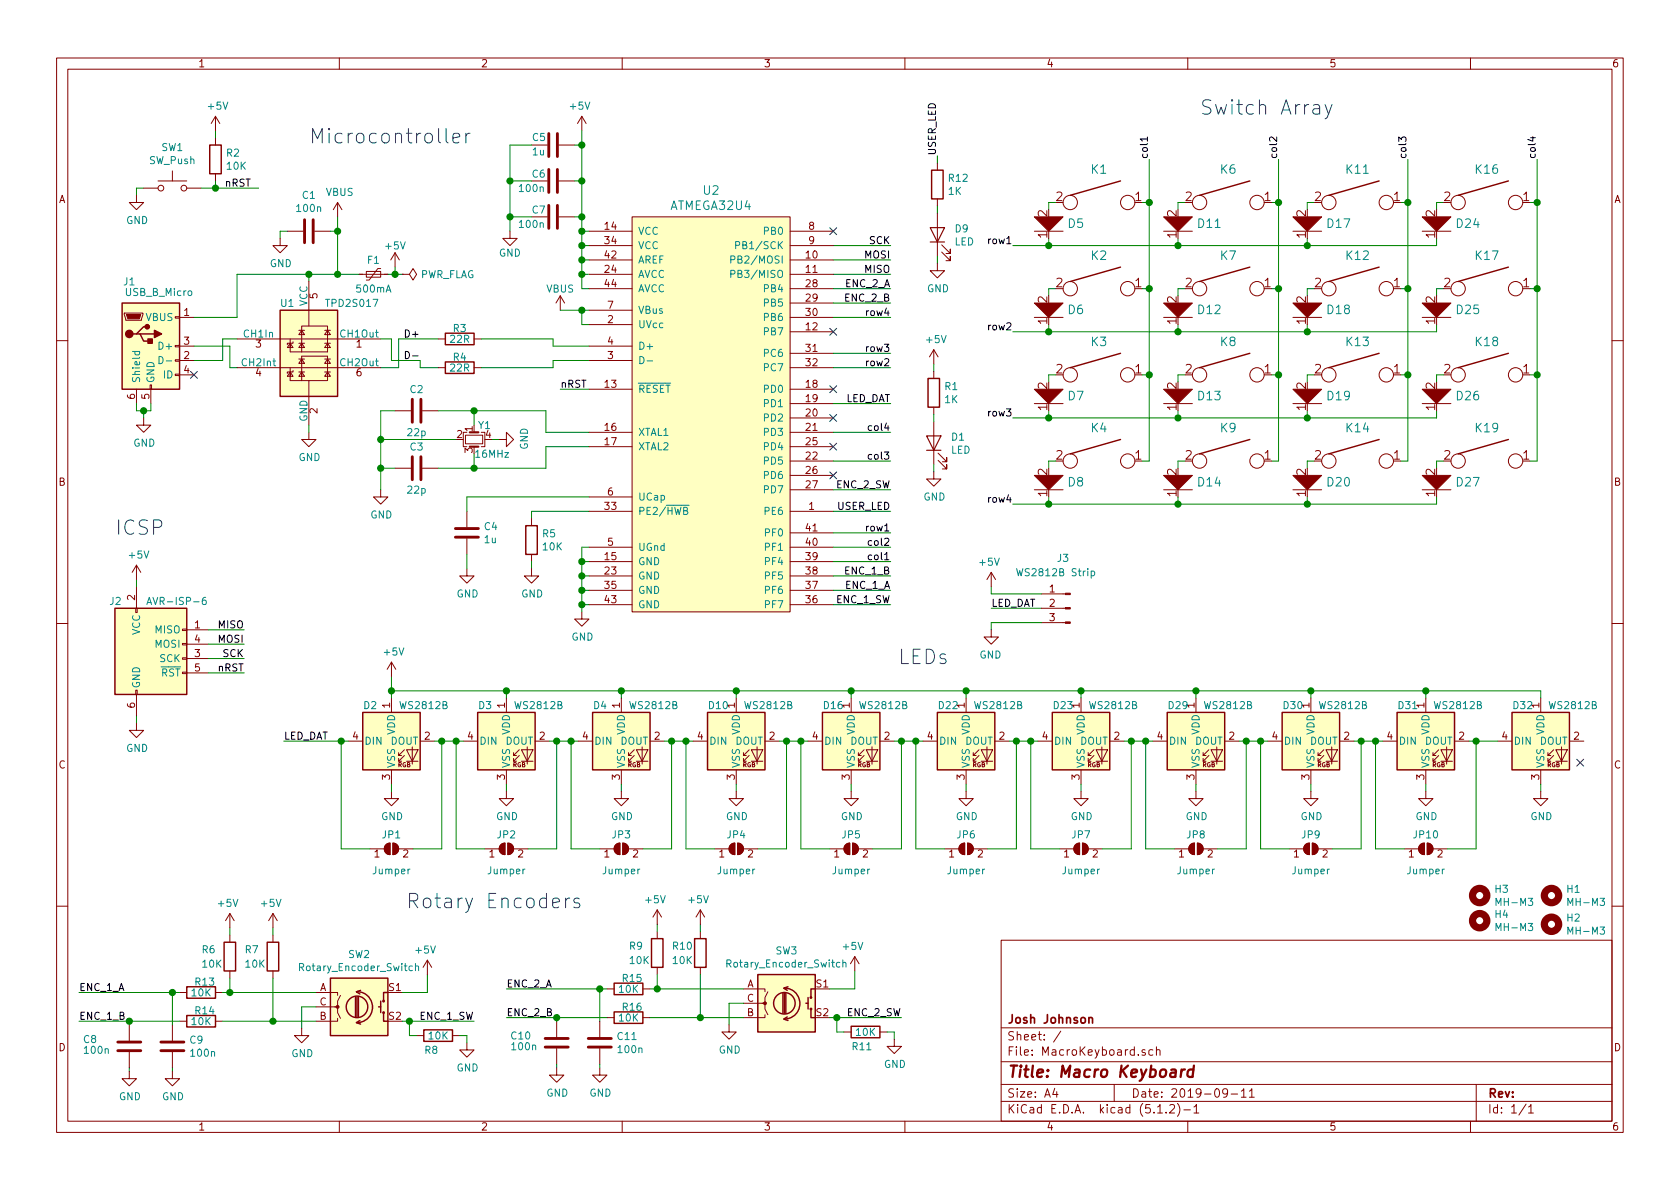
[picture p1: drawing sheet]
<svg xmlns="http://www.w3.org/2000/svg" width="297mm" height="210mm" viewBox="0 0 297 210" stroke-linecap="round" stroke-linejoin="round" font-family="sans-serif">
<defs><g id="words">
<g font-size="3.5" fill="#0000c2">
<text x="212.1" y="20.3">Switch Array</text>
<text x="54.6" y="25.4">Microcontroller</text>
<text x="20.3" y="94.6">ICSP</text>
<text x="158.7" y="117.5">LEDs</text>
<text x="71.8" y="160.6">Rotary Encoders</text>
</g>
<text font-size="2.8" fill="#840000" x="178" y="190.5">Title: Macro Keyboard</text>
<g font-size="2.1" fill="#008484">
<text x="124.4" y="34.4">U2</text>
<text x="193" y="30.7">K1</text>
<text x="215.8" y="30.7">K6</text>
<text x="238.1" y="30.7">K11</text>
<text x="261" y="30.7">K16</text>
<text x="118.6" y="37.1">ATMEGA32U4</text>
<text x="188.9" y="40.3">D5</text>
<text x="211.9" y="40.3">D11</text>
<text x="234.7" y="40.3">D17</text>
<text x="257.6" y="40.3">D24</text>
<text x="193" y="46">K2</text>
<text x="215.8" y="46">K7</text>
<text x="238.1" y="46">K12</text>
<text x="261" y="46">K17</text>
<text x="188.9" y="55.5">D6</text>
<text x="211.9" y="55.5">D12</text>
<text x="234.7" y="55.5">D18</text>
<text x="257.6" y="55.5">D25</text>
<text x="193" y="61.2">K3</text>
<text x="215.8" y="61.2">K8</text>
<text x="238.1" y="61.2">K13</text>
<text x="261" y="61.2">K18</text>
<text x="188.9" y="70.8">D7</text>
<text x="211.9" y="70.8">D13</text>
<text x="234.7" y="70.8">D19</text>
<text x="257.6" y="70.8">D26</text>
<text x="193" y="76.4">K4</text>
<text x="215.8" y="76.4">K9</text>
<text x="238.1" y="76.4">K14</text>
<text x="261" y="76.4">K19</text>
<text x="188.9" y="86">D8</text>
<text x="211.9" y="86">D14</text>
<text x="234.7" y="86">D20</text>
<text x="257.6" y="86">D27</text>
</g>
<g font-size="2.1" fill="#840000">
<text x="186.7" y="35.6">2</text>
<text x="200.7" y="35.6">1</text>
<text x="209.6" y="35.6">2</text>
<text x="223.6" y="35.6">1</text>
<text x="232.5" y="35.6">2</text>
<text x="246.4" y="35.6">1</text>
<text x="255.3" y="35.6">2</text>
<text x="269.3" y="35.6">1</text>
<text x="185.2" y="38.3" transform="rotate(-90 185.2 38.3)">2</text>
<text x="208" y="38.3" transform="rotate(-90 208 38.3)">2</text>
<text x="230.9" y="38.3" transform="rotate(-90 230.9 38.3)">2</text>
<text x="253.7" y="38.3" transform="rotate(-90 253.7 38.3)">2</text>
<text x="185.2" y="42.1" transform="rotate(-90 185.2 42.1)">1</text>
<text x="208" y="42.1" transform="rotate(-90 208 42.1)">1</text>
<text x="230.9" y="42.1" transform="rotate(-90 230.9 42.1)">1</text>
<text x="253.7" y="42.1" transform="rotate(-90 253.7 42.1)">1</text>
<text x="185.2" y="53.5" transform="rotate(-90 185.2 53.5)">2</text>
<text x="186.7" y="50.8">2</text>
<text x="200.7" y="50.8">1</text>
<text x="208" y="53.5" transform="rotate(-90 208 53.5)">2</text>
<text x="209.6" y="50.8">2</text>
<text x="223.6" y="50.8">1</text>
<text x="230.9" y="53.5" transform="rotate(-90 230.9 53.5)">2</text>
<text x="232.5" y="50.8">2</text>
<text x="246.4" y="50.8">1</text>
<text x="253.7" y="53.5" transform="rotate(-90 253.7 53.5)">2</text>
<text x="255.3" y="50.8">2</text>
<text x="269.3" y="50.8">1</text>
<text x="185.2" y="57.3" transform="rotate(-90 185.2 57.3)">1</text>
<text x="208" y="57.3" transform="rotate(-90 208 57.3)">1</text>
<text x="230.9" y="57.3" transform="rotate(-90 230.9 57.3)">1</text>
<text x="253.7" y="57.3" transform="rotate(-90 253.7 57.3)">1</text>
<text x="185.2" y="68.8" transform="rotate(-90 185.2 68.8)">2</text>
<text x="186.7" y="66">2</text>
<text x="200.7" y="66">1</text>
<text x="208" y="68.8" transform="rotate(-90 208 68.8)">2</text>
<text x="209.6" y="66">2</text>
<text x="223.6" y="66">1</text>
<text x="230.9" y="68.8" transform="rotate(-90 230.9 68.8)">2</text>
<text x="232.5" y="66">2</text>
<text x="246.4" y="66">1</text>
<text x="253.7" y="68.8" transform="rotate(-90 253.7 68.8)">2</text>
<text x="255.3" y="66">2</text>
<text x="269.3" y="66">1</text>
<text x="185.2" y="72.6" transform="rotate(-90 185.2 72.6)">1</text>
<text x="208" y="72.6" transform="rotate(-90 208 72.6)">1</text>
<text x="230.9" y="72.6" transform="rotate(-90 230.9 72.6)">1</text>
<text x="253.7" y="72.6" transform="rotate(-90 253.7 72.6)">1</text>
<text x="186.7" y="81.3">2</text>
<text x="200.7" y="81.3">1</text>
<text x="209.6" y="81.3">2</text>
<text x="223.6" y="81.3">1</text>
<text x="232.5" y="81.3">2</text>
<text x="246.4" y="81.3">1</text>
<text x="255.3" y="81.3">2</text>
<text x="269.3" y="81.3">1</text>
<text x="185.2" y="87.8" transform="rotate(-90 185.2 87.8)">1</text>
<text x="185.2" y="84" transform="rotate(-90 185.2 84)">2</text>
<text x="208" y="87.8" transform="rotate(-90 208 87.8)">1</text>
<text x="208" y="84" transform="rotate(-90 208 84)">2</text>
<text x="230.9" y="87.8" transform="rotate(-90 230.9 87.8)">1</text>
<text x="230.9" y="84" transform="rotate(-90 230.9 84)">2</text>
<text x="253.7" y="87.8" transform="rotate(-90 253.7 87.8)">1</text>
<text x="253.7" y="84" transform="rotate(-90 253.7 84)">2</text>
<text x="178" y="184">Sheet: /</text>
<text x="178" y="181">Josh Johnson</text>
<text x="178" y="186.7">File: MacroKeyboard.sch</text>
<text x="178" y="196.9">KiCad E.D.A. kicad (5.1.2)-1</text>
<text x="178" y="194.1">Size: A4</text>
<text x="200" y="194.1">Date: 2019-09-11</text>
<text x="263" y="194.1">Rev:</text>
<text x="263" y="196.9">Id: 1/1</text>
</g>
<g font-size="1.8" fill="#840000">
<text x="35" y="11.9">1</text>
<text x="85" y="11.9">2</text>
<text x="135" y="11.9">3</text>
<text x="185" y="11.9">4</text>
<text x="235" y="11.9">5</text>
<text x="285" y="11.9">6</text>
<text x="10.4" y="35.9">A</text>
<text x="285.4" y="35.9">A</text>
<text x="107" y="40.6">14</text>
<text x="143" y="40.6">8</text>
<text x="107" y="43.2">34</text>
<text x="107" y="45.7">42</text>
<text x="142.5" y="45.7">10</text>
<text x="143" y="43.2">9</text>
<text x="56.1" y="52.8" transform="rotate(-90 56.1 52.8)">5</text>
<text x="107" y="48.3">24</text>
<text x="107" y="50.8">44</text>
<text x="142.5" y="48.3">11</text>
<text x="142.5" y="50.8">28</text>
<text x="142.5" y="53.3">29</text>
<text x="32.5" y="55.9">1</text>
<text x="107.5" y="57.1">2</text>
<text x="107.5" y="54.6">7</text>
<text x="142.5" y="58.4">12</text>
<text x="142.5" y="55.9">30</text>
<text x="32.5" y="63.5">2</text>
<text x="32.5" y="61">3</text>
<text x="45.2" y="61.5">3</text>
<text x="63" y="61.5">1</text>
<text x="107.5" y="63.5">3</text>
<text x="107.5" y="61">4</text>
<text x="142.5" y="62.2">31</text>
<text x="142.5" y="64.8">32</text>
<text x="23.9" y="70.6" transform="rotate(-90 23.9 70.6)">6</text>
<text x="26.4" y="70.6" transform="rotate(-90 26.4 70.6)">5</text>
<text x="32.5" y="66">4</text>
<text x="45.2" y="66.5">4</text>
<text x="63" y="66.5">6</text>
<text x="107" y="68.6">13</text>
<text x="142.5" y="68.6">18</text>
<text x="142.5" y="71.1">19</text>
<text x="56.1" y="73.1" transform="rotate(-90 56.1 73.1)">2</text>
<text x="80.8" y="77.5">2</text>
<text x="83.6" y="76.3" transform="rotate(-90 83.6 76.3)">1</text>
<text x="107" y="76.2">16</text>
<text x="142.5" y="73.7">20</text>
<text x="142.5" y="76.2">21</text>
<text x="83.6" y="80.1" transform="rotate(-90 83.6 80.1)">3</text>
<text x="107" y="78.7">17</text>
<text x="142.5" y="81.3">22</text>
<text x="142.5" y="78.7">25</text>
<text x="142.5" y="83.8">26</text>
<text x="10.4" y="85.9">B</text>
<text x="107.5" y="87.6">6</text>
<text x="142.5" y="86.4">27</text>
<text x="285.4" y="85.9">B</text>
<text x="107" y="90.2">33</text>
<text x="142.5" y="94">41</text>
<text x="143" y="90.2">1</text>
<text x="107" y="99.1">15</text>
<text x="107" y="101.6">23</text>
<text x="107.5" y="96.5">5</text>
<text x="142.5" y="101.6">38</text>
<text x="142.5" y="99.1">39</text>
<text x="142.5" y="96.5">40</text>
<text x="23.9" y="106.1" transform="rotate(-90 23.9 106.1)">2</text>
<text x="107" y="104.1">35</text>
<text x="107" y="106.7">43</text>
<text x="142.5" y="106.7">36</text>
<text x="142.5" y="104.1">37</text>
<text x="185.6" y="104.8">1</text>
<text x="185.6" y="107.3">2</text>
<text x="34.4" y="111.1">1</text>
<text x="34.4" y="113.7">4</text>
<text x="185.6" y="109.8">3</text>
<text x="34.4" y="116.2">3</text>
<text x="34.4" y="118.7">5</text>
<text x="23.9" y="125.2" transform="rotate(-90 23.9 125.2)">6</text>
<text x="69" y="125.2" transform="rotate(-90 69 125.2)">1</text>
<text x="89.3" y="125.2" transform="rotate(-90 89.3 125.2)">1</text>
<text x="109.6" y="125.2" transform="rotate(-90 109.6 125.2)">1</text>
<text x="129.9" y="125.2" transform="rotate(-90 129.9 125.2)">1</text>
<text x="150.2" y="125.2" transform="rotate(-90 150.2 125.2)">1</text>
<text x="170.6" y="125.2" transform="rotate(-90 170.6 125.2)">1</text>
<text x="190.9" y="125.2" transform="rotate(-90 190.9 125.2)">1</text>
<text x="211.2" y="125.2" transform="rotate(-90 211.2 125.2)">1</text>
<text x="231.5" y="125.2" transform="rotate(-90 231.5 125.2)">1</text>
<text x="251.8" y="125.2" transform="rotate(-90 251.8 125.2)">1</text>
<text x="272.2" y="125.2" transform="rotate(-90 272.2 125.2)">1</text>
<text x="62.4" y="130.8">4</text>
<text x="75.1" y="130.8">2</text>
<text x="82.7" y="130.8">4</text>
<text x="95.4" y="130.8">2</text>
<text x="103" y="130.8">4</text>
<text x="115.7" y="130.8">2</text>
<text x="123.3" y="130.8">4</text>
<text x="136" y="130.8">2</text>
<text x="143.7" y="130.8">4</text>
<text x="156.4" y="130.8">2</text>
<text x="164" y="130.8">4</text>
<text x="176.7" y="130.8">2</text>
<text x="184.3" y="130.8">4</text>
<text x="197" y="130.8">2</text>
<text x="204.6" y="130.8">4</text>
<text x="217.3" y="130.8">2</text>
<text x="224.9" y="130.8">4</text>
<text x="237.6" y="130.8">2</text>
<text x="245.3" y="130.8">4</text>
<text x="258" y="130.8">2</text>
<text x="265.6" y="130.8">4</text>
<text x="278.3" y="130.8">2</text>
<text x="10.4" y="135.9">C</text>
<text x="69" y="137.9" transform="rotate(-90 69 137.9)">3</text>
<text x="89.3" y="137.9" transform="rotate(-90 89.3 137.9)">3</text>
<text x="109.6" y="137.9" transform="rotate(-90 109.6 137.9)">3</text>
<text x="129.9" y="137.9" transform="rotate(-90 129.9 137.9)">3</text>
<text x="150.2" y="137.9" transform="rotate(-90 150.2 137.9)">3</text>
<text x="170.6" y="137.9" transform="rotate(-90 170.6 137.9)">3</text>
<text x="190.9" y="137.9" transform="rotate(-90 190.9 137.9)">3</text>
<text x="211.2" y="137.9" transform="rotate(-90 211.2 137.9)">3</text>
<text x="231.5" y="137.9" transform="rotate(-90 231.5 137.9)">3</text>
<text x="251.8" y="137.9" transform="rotate(-90 251.8 137.9)">3</text>
<text x="272.2" y="137.9" transform="rotate(-90 272.2 137.9)">3</text>
<text x="285.4" y="135.9">C</text>
<text x="66.2" y="151.6">1</text>
<text x="71.3" y="151.6">2</text>
<text x="86.5" y="151.6">1</text>
<text x="91.6" y="151.6">2</text>
<text x="106.8" y="151.6">1</text>
<text x="111.9" y="151.6">2</text>
<text x="127.2" y="151.6">1</text>
<text x="132.2" y="151.6">2</text>
<text x="147.5" y="151.6">1</text>
<text x="152.6" y="151.6">2</text>
<text x="167.8" y="151.6">1</text>
<text x="172.9" y="151.6">2</text>
<text x="188.1" y="151.6">1</text>
<text x="193.2" y="151.6">2</text>
<text x="208.4" y="151.6">1</text>
<text x="213.5" y="151.6">2</text>
<text x="228.8" y="151.6">1</text>
<text x="233.8" y="151.6">2</text>
<text x="249.1" y="151.6">1</text>
<text x="254.2" y="151.6">2</text>
<text x="56.5" y="175.3">A</text>
<text x="56.5" y="177.8">C</text>
<text x="68.8" y="175.3">S1</text>
<text x="132.1" y="174.6">A</text>
<text x="132.1" y="179.7">B</text>
<text x="132.1" y="177.2">C</text>
<text x="144.3" y="174.6">S1</text>
<text x="144.3" y="179.7">S2</text>
<text x="10.4" y="185.9">D</text>
<text x="56.5" y="180.3">B</text>
<text x="68.8" y="180.3">S2</text>
<text x="285.4" y="185.9">D</text>
<text x="35" y="199.9">1</text>
<text x="85" y="199.9">2</text>
<text x="135" y="199.9">3</text>
<text x="185" y="199.9">4</text>
<text x="235" y="199.9">5</text>
<text x="285" y="199.9">6</text>
</g>
<g font-size="1.8" fill="#008484">
<text x="36.9" y="19.4">+5V</text>
<text x="100.9" y="19.4">+5V</text>
<text x="26.4" y="29">SW_Push</text>
<text x="28.6" y="26.7">SW1</text>
<text x="40.1" y="27.7">R2</text>
<text x="94.2" y="24.9">C5</text>
<text x="94.2" y="27.5">1u</text>
<text x="40.2" y="30">10K</text>
<text x="53.5" y="35.2">C1</text>
<text x="57.6" y="34.6">VBUS</text>
<text x="92" y="34">100n</text>
<text x="94.1" y="31.4">C6</text>
<text x="167.7" y="34.5">1K</text>
<text x="167.8" y="32.2">R12</text>
<text x="22.3" y="39.6">GND</text>
<text x="52.6" y="37.5">100n</text>
<text x="92" y="40.3">100n</text>
<text x="94.1" y="37.8">C7</text>
<text x="112.8" y="41.5">VCC</text>
<text x="135.3" y="41.5">PB0</text>
<text x="168.9" y="41.1">D9</text>
<text x="47.7" y="47.2">GND</text>
<text x="65" y="46.7">F1</text>
<text x="68.2" y="44.1">+5V</text>
<text x="88.2" y="45.4">GND</text>
<text x="112.8" y="44.1">VCC</text>
<text x="112.8" y="46.6">AREF</text>
<text x="130.2" y="46.6">PB2/MOSI</text>
<text x="131" y="44.1">PB1/SCK</text>
<text x="168.8" y="43.4">LED</text>
<text x="21.9" y="50.5">J1</text>
<text x="22.3" y="52.3">USB_B_Micro</text>
<text x="63.1" y="51.7">500mA</text>
<text x="74.2" y="49.2">PWR_FLAG</text>
<text x="96.6" y="51.7">VBUS</text>
<text x="112.8" y="49.1">AVCC</text>
<text x="112.8" y="51.7">AVCC</text>
<text x="130.2" y="49.1">PB3/MISO</text>
<text x="135.3" y="51.7">PB4</text>
<text x="163.9" y="51.7">GND</text>
<text x="25.8" y="56.8">VBUS</text>
<text x="43.2" y="59.7">CH1In</text>
<text x="49.7" y="54.3">U1</text>
<text x="54.4" y="54.2" transform="rotate(-90 54.4 54.2)">VCC</text>
<text x="57.9" y="54.3">TPD2S017</text>
<text x="60.2" y="59.7">CH1Out</text>
<text x="80.2" y="58.7">R3</text>
<text x="112.8" y="58">UVcc</text>
<text x="112.8" y="55.5">VBus</text>
<text x="135.3" y="59.3">PB7</text>
<text x="135.3" y="54.2">PB5</text>
<text x="135.3" y="56.8">PB6</text>
<text x="28.4" y="61.8">D+</text>
<text x="42.9" y="64.8">CH2Int</text>
<text x="60.2" y="64.8">CH2Out</text>
<text x="79.7" y="60.6">22R</text>
<text x="79.7" y="65.7">22R</text>
<text x="80.2" y="63.8">R4</text>
<text x="112.8" y="61.8">D+</text>
<text x="135.3" y="63.1">PC6</text>
<text x="135.3" y="65.7">PC7</text>
<text x="163.9" y="60.7">+5V</text>
<text x="24.8" y="67.8" transform="rotate(-90 24.8 67.8)">Shield</text>
<text x="27.3" y="67.8" transform="rotate(-90 27.3 67.8)">GND</text>
<text x="29" y="66.9">ID</text>
<text x="72.5" y="69.5">C2</text>
<text x="112.8" y="69.5">RESET</text>
<text x="135.3" y="69.5">PD0</text>
<text x="167.1" y="69">R1</text>
<text x="167.1" y="71.3">1K</text>
<text x="54.4" y="74.6" transform="rotate(-90 54.4 74.6)">GND</text>
<text x="72.1" y="77.1">22p</text>
<text x="84.6" y="75.9">Y1</text>
<text x="85.9" y="77.5">4</text>
<text x="112.8" y="77.1">XTAL1</text>
<text x="135.3" y="72">PD1</text>
<text x="135.3" y="74.5">PD2</text>
<text x="135.3" y="77.1">PD3</text>
<text x="168.3" y="77.9">D1</text>
<text x="23.6" y="79">GND</text>
<text x="52.8" y="81.5">GND</text>
<text x="72.5" y="79.7">C3</text>
<text x="84.2" y="80.9">16MHz</text>
<text x="93.3" y="79.5" transform="rotate(-90 93.3 79.5)">GND</text>
<text x="112.8" y="79.6">XTAL2</text>
<text x="135.3" y="82.2">PD5</text>
<text x="135.3" y="79.6">PD4</text>
<text x="168.1" y="80.2">LED</text>
<text x="72.1" y="87.3">22p</text>
<text x="112.8" y="88.5">UCap</text>
<text x="135.3" y="84.7">PD6</text>
<text x="135.3" y="87.2">PD7</text>
<text x="163.3" y="88.5">GND</text>
<text x="65.5" y="91.7">GND</text>
<text x="85.7" y="93.7">C4</text>
<text x="96" y="95">R5</text>
<text x="112.8" y="91.1">PE2/HWB</text>
<text x="135.3" y="91.1">PE6</text>
<text x="135.4" y="94.9">PF0</text>
<text x="22.9" y="98.8">+5V</text>
<text x="85.7" y="96.1">1u</text>
<text x="96" y="97.3">10K</text>
<text x="112.8" y="99.9">GND</text>
<text x="112.8" y="97.4">UGnd</text>
<text x="135.4" y="99.9">PF4</text>
<text x="135.4" y="97.4">PF1</text>
<text x="173.3" y="100">+5V</text>
<text x="180.4" y="101.9">WS2812B Strip</text>
<text x="187" y="99.4">J3</text>
<text x="19.5" y="107">J2</text>
<text x="26.9" y="107">AVR-ISP-6</text>
<text x="80.7" y="105.7">GND</text>
<text x="92.2" y="105.7">GND</text>
<text x="112.8" y="102.5">GND</text>
<text x="112.8" y="105">GND</text>
<text x="112.8" y="107.6">GND</text>
<text x="135.4" y="107.6">PF7</text>
<text x="135.4" y="105">PF6</text>
<text x="135.4" y="102.5">PF5</text>
<text x="24.8" y="112.3" transform="rotate(-90 24.8 112.3)">VCC</text>
<text x="27.5" y="112">MISO</text>
<text x="101" y="113.3">GND</text>
<text x="27.5" y="114.5">MOSI</text>
<text x="28.3" y="117.1">SCK</text>
<text x="28.5" y="119.6">RST</text>
<text x="68" y="115.9">+5V</text>
<text x="173.2" y="116.5">GND</text>
<text x="24.8" y="121.8" transform="rotate(-90 24.8 121.8)">GND</text>
<text x="64.3" y="125.4">D2</text>
<text x="70.9" y="125.4">WS2812B</text>
<text x="84.7" y="125.4">D3</text>
<text x="91.2" y="125.4">WS2812B</text>
<text x="105" y="125.4">D4</text>
<text x="111.6" y="125.4">WS2812B</text>
<text x="125.4" y="125.4">D10</text>
<text x="131.9" y="125.4">WS2812B</text>
<text x="145.7" y="125.4">D16</text>
<text x="152.2" y="125.4">WS2812B</text>
<text x="166" y="125.4">D22</text>
<text x="172.5" y="125.4">WS2812B</text>
<text x="186.3" y="125.4">D23</text>
<text x="192.8" y="125.4">WS2812B</text>
<text x="206.7" y="125.4">D29</text>
<text x="213.2" y="125.4">WS2812B</text>
<text x="227" y="125.4">D30</text>
<text x="233.5" y="125.4">WS2812B</text>
<text x="247.3" y="125.4">D31</text>
<text x="253.8" y="125.4">WS2812B</text>
<text x="267.6" y="125.4">D32</text>
<text x="274.1" y="125.4">WS2812B</text>
<text x="64.4" y="131.7">DIN</text>
<text x="69" y="131.7">DOUT</text>
<text x="69.8" y="130" transform="rotate(-90 69.8 130)">VDD</text>
<text x="84.7" y="131.7">DIN</text>
<text x="89.4" y="131.7">DOUT</text>
<text x="90.2" y="130" transform="rotate(-90 90.2 130)">VDD</text>
<text x="105" y="131.7">DIN</text>
<text x="109.7" y="131.7">DOUT</text>
<text x="110.5" y="130" transform="rotate(-90 110.5 130)">VDD</text>
<text x="125.3" y="131.7">DIN</text>
<text x="130" y="131.7">DOUT</text>
<text x="130.8" y="130" transform="rotate(-90 130.8 130)">VDD</text>
<text x="145.7" y="131.7">DIN</text>
<text x="150.3" y="131.7">DOUT</text>
<text x="151.1" y="130" transform="rotate(-90 151.1 130)">VDD</text>
<text x="166" y="131.7">DIN</text>
<text x="170.6" y="131.7">DOUT</text>
<text x="171.4" y="130" transform="rotate(-90 171.4 130)">VDD</text>
<text x="186.3" y="131.7">DIN</text>
<text x="191" y="131.7">DOUT</text>
<text x="191.8" y="130" transform="rotate(-90 191.8 130)">VDD</text>
<text x="206.6" y="131.7">DIN</text>
<text x="211.3" y="131.7">DOUT</text>
<text x="212.1" y="130" transform="rotate(-90 212.1 130)">VDD</text>
<text x="226.9" y="131.7">DIN</text>
<text x="231.6" y="131.7">DOUT</text>
<text x="232.4" y="130" transform="rotate(-90 232.4 130)">VDD</text>
<text x="247.3" y="131.7">DIN</text>
<text x="251.9" y="131.7">DOUT</text>
<text x="252.7" y="130" transform="rotate(-90 252.7 130)">VDD</text>
<text x="267.6" y="131.7">DIN</text>
<text x="272.2" y="131.7">DOUT</text>
<text x="273" y="130" transform="rotate(-90 273 130)">VDD</text>
<text x="22.3" y="133">GND</text>
<text x="69.8" y="135.9" transform="rotate(-90 69.8 135.9)">VSS</text>
<text x="90.2" y="135.9" transform="rotate(-90 90.2 135.9)">VSS</text>
<text x="110.5" y="135.9" transform="rotate(-90 110.5 135.9)">VSS</text>
<text x="130.8" y="135.9" transform="rotate(-90 130.8 135.9)">VSS</text>
<text x="151.1" y="135.9" transform="rotate(-90 151.1 135.9)">VSS</text>
<text x="171.4" y="135.9" transform="rotate(-90 171.4 135.9)">VSS</text>
<text x="191.8" y="135.9" transform="rotate(-90 191.8 135.9)">VSS</text>
<text x="212.1" y="135.9" transform="rotate(-90 212.1 135.9)">VSS</text>
<text x="232.4" y="135.9" transform="rotate(-90 232.4 135.9)">VSS</text>
<text x="252.7" y="135.9" transform="rotate(-90 252.7 135.9)">VSS</text>
<text x="273" y="135.9" transform="rotate(-90 273 135.9)">VSS</text>
<text x="67.4" y="145">GND</text>
<text x="67.6" y="148.3">JP1</text>
<text x="87.7" y="145">GND</text>
<text x="88" y="148.3">JP2</text>
<text x="108" y="145">GND</text>
<text x="108.3" y="148.3">JP3</text>
<text x="128.3" y="145">GND</text>
<text x="128.6" y="148.3">JP4</text>
<text x="148.7" y="145">GND</text>
<text x="148.9" y="148.3">JP5</text>
<text x="169" y="145">GND</text>
<text x="169.2" y="148.3">JP6</text>
<text x="189.3" y="145">GND</text>
<text x="189.6" y="148.3">JP7</text>
<text x="209.6" y="145">GND</text>
<text x="209.9" y="148.3">JP8</text>
<text x="229.9" y="145">GND</text>
<text x="230.2" y="148.3">JP9</text>
<text x="250" y="148.3">JP10</text>
<text x="250.3" y="145">GND</text>
<text x="270.6" y="145">GND</text>
<text x="66" y="154.6">Jumper</text>
<text x="86.3" y="154.6">Jumper</text>
<text x="106.7" y="154.6">Jumper</text>
<text x="127" y="154.6">Jumper</text>
<text x="147.3" y="154.6">Jumper</text>
<text x="167.6" y="154.6">Jumper</text>
<text x="187.9" y="154.6">Jumper</text>
<text x="208.3" y="154.6">Jumper</text>
<text x="228.6" y="154.6">Jumper</text>
<text x="248.9" y="154.6">Jumper</text>
<text x="38.7" y="160.4">+5V</text>
<text x="46.3" y="160.4">+5V</text>
<text x="114.2" y="159.7">+5V</text>
<text x="121.8" y="159.7">+5V</text>
<text x="264.4" y="157.9">H3</text>
<text x="264.8" y="160.2">MH-M3</text>
<text x="277.1" y="157.9">H1</text>
<text x="277.5" y="160.2">MH-M3</text>
<text x="111.3" y="167.9">R9</text>
<text x="119" y="167.9">R10</text>
<text x="149.1" y="168">+5V</text>
<text x="264.4" y="162.3">H4</text>
<text x="264.8" y="164.6">MH-M3</text>
<text x="277.1" y="163">H2</text>
<text x="277.5" y="165.3">MH-M3</text>
<text x="35.8" y="168.6">R6</text>
<text x="35.8" y="171.1">10K</text>
<text x="43.4" y="168.6">R7</text>
<text x="43.5" y="171.1">10K</text>
<text x="53.3" y="171.7">Rotary_Encoder_Switch</text>
<text x="61.6" y="169.4">SW2</text>
<text x="73.6" y="168.6">+5V</text>
<text x="110.1" y="173.7">R15</text>
<text x="111.4" y="170.5">10K</text>
<text x="119" y="170.5">10K</text>
<text x="128.9" y="171.1">Rotary_Encoder_Switch</text>
<text x="137.2" y="168.8">SW3</text>
<text x="33.9" y="176.2">10K</text>
<text x="34.6" y="174.3">R13</text>
<text x="34.6" y="179.4">R14</text>
<text x="109.5" y="175.6">10K</text>
<text x="110.1" y="178.7">R16</text>
<text x="14.8" y="184.4">C8</text>
<text x="33.6" y="184.6">C9</text>
<text x="33.9" y="181.3">10K</text>
<text x="75.8" y="183.8">10K</text>
<text x="90.4" y="183.8">C10</text>
<text x="90.6" y="185.7">100n</text>
<text x="109.2" y="183.9">C11</text>
<text x="109.5" y="180.6">10K</text>
<text x="150.8" y="185.7">R11</text>
<text x="151.4" y="183.2">10K</text>
<text x="15.1" y="186.4">100n</text>
<text x="33.9" y="186.9">100n</text>
<text x="51.5" y="186.9">GND</text>
<text x="75.1" y="186.4">R8</text>
<text x="80.7" y="189.5">GND</text>
<text x="109.4" y="186.2">100n</text>
<text x="127.1" y="186.3">GND</text>
<text x="156.3" y="188.8">GND</text>
<text x="21" y="194.6">GND</text>
<text x="28.7" y="194.6">GND</text>
<text x="96.6" y="193.9">GND</text>
<text x="104.2" y="193.9">GND</text>
</g>
<g font-size="1.8">
<text x="165.5" y="27.6" transform="rotate(-90 165.5 27.6)">USER_LED</text>
<text x="202.9" y="28.2" transform="rotate(-90 202.9 28.2)">col1</text>
<text x="225.8" y="28.2" transform="rotate(-90 225.8 28.2)">col2</text>
<text x="248.7" y="28.2" transform="rotate(-90 248.7 28.2)">col3</text>
<text x="271.5" y="28.2" transform="rotate(-90 271.5 28.2)">col4</text>
<text x="39.8" y="33">nRST</text>
<text x="153" y="45.7">MOSI</text>
<text x="153.7" y="43.2">SCK</text>
<text x="174.9" y="43.2">row1</text>
<text x="149.5" y="50.8">ENC_2_A</text>
<text x="149.5" y="53.3">ENC_2_B</text>
<text x="153" y="48.3">MISO</text>
<text x="72" y="59.7">D+</text>
<text x="153.3" y="55.9">row4</text>
<text x="174.9" y="58.4">row2</text>
<text x="153.3" y="64.8">row2</text>
<text x="153.3" y="62.2">row3</text>
<text x="99.1" y="68.6">nRST</text>
<text x="149.3" y="71.1">LED_DAT</text>
<text x="153.9" y="76.2">col4</text>
<text x="174.9" y="73.7">row3</text>
<text x="153.9" y="81.3">col3</text>
<text x="148" y="86.4">ENC_2_SW</text>
<text x="174.9" y="88.9">row4</text>
<text x="148.1" y="90.2">USER_LED</text>
<text x="153.3" y="94">row1</text>
<text x="149.5" y="101.6">ENC_1_B</text>
<text x="153.9" y="99.1">col1</text>
<text x="153.9" y="96.5">col2</text>
<text x="148" y="106.7">ENC_1_SW</text>
<text x="149.5" y="104.1">ENC_1_A</text>
<text x="175.3" y="107.3">LED_DAT</text>
<text x="38.7" y="113.7">MOSI</text>
<text x="38.7" y="111.1">MISO</text>
<text x="38.6" y="118.7">nRST</text>
<text x="39.4" y="116.2">SCK</text>
<text x="50.2" y="130.8">LED_DAT</text>
<text x="14" y="175.3">ENC_1_A</text>
<text x="89.5" y="174.6">ENC_2_A</text>
<text x="89.5" y="179.7">ENC_2_B</text>
<text x="149.9" y="179.7">ENC_2_SW</text>
<text x="14" y="180.3">ENC_1_B</text>
<text x="74.3" y="180.3">ENC_1_SW</text>
</g>
<g font-size="1.1" fill="#840000">
<text x="70.3" y="135.7">RGB</text>
<text x="90.7" y="135.7">RGB</text>
<text x="111" y="135.7">RGB</text>
<text x="131.3" y="135.7">RGB</text>
<text x="151.6" y="135.7">RGB</text>
<text x="171.9" y="135.7">RGB</text>
<text x="192.3" y="135.7">RGB</text>
<text x="212.6" y="135.7">RGB</text>
<text x="232.9" y="135.7">RGB</text>
<text x="253.2" y="135.7">RGB</text>
<text x="273.5" y="135.7">RGB</text>
</g>
</g></defs>
<g fill="none" stroke="#840000" stroke-width=".18">
<path d="M10 10.3h277v189.9h-277zM12 12.2h273v186.1h-273zM60 10.3v1.9M110 10.3v1.9M160 10.3v1.9M210 10.3v1.9M260 10.3v1.9M24.1 34.5v1.3h1.3l-1.3 1.3-1.2-1.3h1.2M25.4 33.3h2.5M27.9 32h5.1M30.5 30.2v1.8M33 33.3h2.6"/>
<path d="M38.1 20.6v2.5M38.1 24.4v1.2M38.1 30.7v1.3M38.1 20.6l-.8 1.2M38.1 20.6l.8 1.2M59.7 35.8l-.8 1.3M59.7 35.8v2.5M59.7 35.8l.8 1.3M94 25.6h2.8M98.8 32h2.8M98.8 25.6h2.8M98.8 38.3h2.8"/>
<path d="M102.9 20.6l.7 1.2M102.9 20.6v2.5M102.9 20.6l-.8 1.2M111.8 38.3h27.9v69.9h-27.9zM165.7 28.8v1.3M165.7 35.2v1.2M165.7 37.7v7.6M22 55.4h3.3v.2l-.3 1h-2.8zM31 56h.7v.3h-.7zM31.7 56.1h2.6M41.9 59.9h25.4M49.5 42.2v1.2h1.3l-1.3 1.3-1.2-1.3h1.2"/>
<path d="M50.8 40.9h2.8M51.3 59.9v.8M52.8 58.4h1M53.3 59.2v-.8v2.3M53.3 58.4l.5 .8h-1zM53.3 58.4v-.7h4.6v.7M54.6 49.8v7.9M55.6 40.9h2.8M57.4 58.4h1M57.9 59.2v-.8v2.3M57.9 58.4l.5 .8h-1zM63.5 48.5h5.1"/>
<path d="M64.8 48h2.5v1h-2.5zM67.3 47.5h-.5l-1.5 2h-.5M69.8 44.7l-.7 1.3M69.8 44.7v2.5M69.8 44.7l.8 1.3M71.1 48.5h1.3l.6-1 .7 1-.7 1-.6-1M71.1 48.5h.1M77.5 59.9h1.2M83.8 59.9h1.3M90.2 40.9v1.3h-1.3l1.3 1.2 1.2-1.2h-1.2M99.1 52.3l-.8 1.3M99.1 52.3v2.6"/>
<path d="M99.1 52.3l.7 1.3M104.1 48.5h7.7M104.1 40.9h7.7M104.1 46h7.7M104.1 57.4h7.7M104.1 51h7.7M104.1 43.4h7.7M104.1 54.9h7.7M139.7 56.1h7.6M139.7 48.5h7.6M139.7 40.9h7.6M139.7 46h7.6"/>
<path d="M139.7 58.7h7.6M139.7 51h7.6M139.7 53.6h7.6M139.7 43.4h7.6M165.7 46.6v1.3h1.3l-1.3 1.2-1.2-1.2h1.2M166.5 44.6l1.5 1.5v-.8v.8h-.7M166.5 43.3l1.5 1.5v-.7v.7h-.7M182.9 56.1h5.1M182.9 40.9h5.1M205.7 56.1h5.1M205.7 40.9h5.1M228.6 56.1h5.1"/>
<path d="M228.6 40.9h5.1M251.5 56.1h5M251.5 40.9h5M10 60.2h2M24.1 68.8v2.6M25.4 73.9v1.3h1.3l-1.3 1.2-1.3-1.2h1.3M26.5 68.1h.3v.7h-.3zM26.7 68.8v2.6M31 66.2h.7v.2h-.7zM31 63.6h.7v.3h-.7zM31 61.1h.7v.2h-.7zM31.7 63.7h2.6"/>
<path d="M31.7 61.2h2.6M31.7 66.3h2.6M41.9 65h25.4M51.3 66.5v-.7v1.5h2M51.3 65v.8M51.3 61.5v-.8v1.5h2M51.3 65.8l.5 .7h-1zM51.3 60.7l.5 .8h-1zM51.8 65.5v.3h-1v.2M51.8 60.4v.3h-1v.3M52.8 65.8h1M52.8 63.5h1"/>
<path d="M52.8 60.7h1M53.3 66.5v-.7v1.5M53.3 63.5v-.5h4.6v.5M53.3 61.5v-.8v1.5M53.3 65.8l.5 .7h-1zM53.3 64.3v-.8v2.3M53.3 63.5l.5 .8h-1zM53.3 60.7l.5 .8h-1zM54.6 76.4v1.3h1.3l-1.3 1.3-1.3-1.3h1.3M54.6 67.3v7.9M57.4 65.8h1M57.4 63.5h1"/>
<path d="M57.4 60.7h1M57.9 66.5v-.7v1.5h-4.6M57.9 61.5v-.8v1.5h-4.6M57.9 65.8l.5 .7h-1zM57.9 64.3v-.8v2.3M57.9 63.5l.5 .8h-1zM57.9 60.7l.5 .8h-1zM69.8 72.6h2.8M74.7 72.6h2.8M77.5 65h1.2M82.3 77h3v1.5h-3zM82.5 76.4h-.6v2.6h.6"/>
<path d="M83.8 65h1.3M85.1 76.4h.6v2.6h-.6M88.3 77.7h1.2v-1.3l1.3 1.3-1.3 1.3v-1.3M104.1 63.7h7.7M104.1 61.2h7.7M104.1 68.8h7.7M104.1 76.4h7.7M104.1 79h7.7M139.7 65h7.6M139.7 68.8h7.6M139.7 76.4h7.6M139.7 79h7.6"/>
<path d="M139.7 71.4h7.6M139.7 73.9h7.6M139.7 62.5h7.6M165.1 61.8v2.6M165.1 65.7v1.2M165.1 72v1.3M165.1 74.5v7.7M165.1 61.8l-.8 1.3M165.1 61.8l.8 1.3M182.9 71.4h5.1M205.7 71.4h5.1M228.6 71.4h5.1"/>
<path d="M251.5 71.4h5M285 60.2h2M24.1 99.9v2.6M24.1 99.9l-.7 1.3M24.1 99.9l.8 1.3M67.3 86.6v1.3h1.3l-1.3 1.2-1.3-1.2h1.3M69.8 82.8h2.8M74.7 82.8h2.8M82.5 90.4v2.8M82.5 95.2v2.8M94 91.7v1.3M94 98v1.3"/>
<path d="M104.1 90.4h7.7M104.1 99.3h7.7M104.1 96.8h7.7M104.1 87.9h7.7M139.7 90.4h7.6M139.7 99.3h7.6M139.7 81.5h7.6M139.7 84.1h7.6M139.7 86.6h7.6M139.7 96.8h7.6M139.7 94.2h7.6M165.1 83.4v1.3h1.3l-1.3 1.3-1.3-1.3h1.3"/>
<path d="M165.9 81.4l1.5 1.5v-.7v.7h-.8M165.9 80.1l1.5 1.6v-.8v.8h-.8M182.9 86.6h5.1M205.7 86.6h5.1M228.6 86.6h5.1M251.5 86.6h5M10 110.3h2M24 107.6h.3v.7h-.3zM24.1 103.8v3.8M32.3 118.9h.7v.2h-.7zM32.3 116.3h.7v.3h-.7zM32.3 113.8h.7v.2h-.7z"/>
<path d="M32.3 111.2h.7v.3h-.7zM33 111.4h3.8M33 116.5h3.8M33 113.9h3.8M33 119h3.8M69.2 117.1v2.5M69.2 117.1l-.7 1.3M69.2 117.1l.8 1.3M82.5 100.6v1.2h1.3l-1.3 1.3-1.2-1.3h1.2M94 100.6v1.2h1.2l-1.2 1.3-1.3-1.3h1.3M102.9 108.2v1.3h1.2l-1.2 1.2-1.3-1.2h1.3M104.1 101.8h7.7"/>
<path d="M104.1 104.4h7.7M104.1 106.9h7.7M139.7 101.8h7.6M139.7 104.4h7.6M139.7 106.9h7.6M175.3 111.4v1.2h-1.3l1.3 1.3 1.2-1.3h-1.2M175.3 101.2l.7 1.3M175.3 101.2v2.6M175.3 101.2l-.8 1.3M184.1 110.1h4.3M184.1 107.6h4.3M184.1 105h4.3"/>
<path d="M285 110.3h2M24 122h.3v.8h-.3zM24.1 127.9v1.3h1.3l-1.3 1.2-1.2-1.2h1.2M24.1 122.8v3.8M61.6 131.1h2.5M69.2 139.9v1.3h1.3l-1.3 1.3-1.3-1.3h1.3M69.2 123.4v2.6M69.2 136.1v2.6M70.5 133.6h.5M71.5 133.6l-1 1v-.5M71.5 132.6l-1 1v-.5M71.9 132.6h2l-1 2z"/>
<path d="M71.9 134.6h2M72.9 132.1v3M74.3 131.1h2.5M81.9 131.1h2.6M89.5 139.9v1.3h1.3l-1.3 1.3-1.2-1.3h1.2M89.5 123.4v2.6M89.5 136.1v2.6M90.8 133.6h.5M91.8 133.6l-1 1v-.5M91.8 132.6l-1 1v-.5M92.2 132.6h2l-1 2zM92.2 134.6h2"/>
<path d="M93.2 132.1v3M94.6 131.1h2.6M102.2 131.1h2.6M109.9 139.9v1.3h1.2l-1.2 1.3-1.3-1.3h1.3M109.9 123.4v2.6M109.9 136.1v2.6M111.1 133.6h.5M112.1 133.6l-1 1v-.5M112.1 132.6l-1 1v-.5M112.5 132.6h2.1l-1.1 2zM112.5 134.6h2.1M113.5 132.1v3"/>
<path d="M114.9 131.1h2.6M122.6 131.1h2.5M130.2 139.9v1.3h1.2l-1.2 1.3-1.3-1.3h1.3M130.2 123.4v2.6M130.2 136.1v2.6M131.4 133.6h.6M132.5 133.6l-1.1 1v-.5M132.5 132.6l-1.1 1v-.5M132.8 132.6h2.1l-1 2zM132.8 134.6h2.1M133.9 132.1v3M135.3 131.1h2.5"/>
<path d="M142.9 131.1h2.5M150.5 139.9v1.3h1.3l-1.3 1.3-1.3-1.3h1.3M150.5 123.4v2.6M150.5 136.1v2.6M151.8 133.6h.5M152.8 133.6l-1 1v-.5M152.8 132.6l-1 1v-.5M153.2 132.6h2l-1 2zM153.2 134.6h2M154.2 132.1v3M155.6 131.1h2.5M163.2 131.1h2.5"/>
<path d="M170.8 139.9v1.3h1.3l-1.3 1.3-1.3-1.3h1.3M170.8 123.4v2.6M170.8 136.1v2.6M172.1 133.6h.5M173.1 133.6l-1 1v-.5M173.1 132.6l-1 1v-.5M173.5 132.6h2l-1 2zM173.5 134.6h2M174.5 132.1v3M175.9 131.1h2.5M183.5 131.1h2.6M191.1 139.9v1.3h1.3l-1.3 1.3-1.2-1.3h1.2"/>
<path d="M191.1 123.4v2.6M191.1 136.1v2.6M192.4 133.6h.5M193.4 133.6l-1 1v-.5M193.4 132.6l-1 1v-.5M193.8 132.6h2l-1 2zM193.8 134.6h2M194.8 132.1v3M196.2 131.1h2.6M203.8 131.1h2.6M211.5 139.9v1.3h1.2l-1.2 1.3-1.3-1.3h1.3M211.5 123.4v2.6"/>
<path d="M211.5 136.1v2.6M212.7 133.6h.5M213.7 133.6l-1 1v-.5M213.7 132.6l-1 1v-.5M214.1 132.6h2.1l-1.1 2zM214.1 134.6h2.1M215.1 132.1v3M216.5 131.1h2.6M224.2 131.1h2.5M231.8 139.9v1.3h1.2l-1.2 1.3-1.3-1.3h1.3M231.8 123.4v2.6M231.8 136.1v2.6"/>
<path d="M233 133.6h.6M234.1 133.6l-1.1 1v-.5M234.1 132.6l-1.1 1v-.5M234.4 132.6h2.1l-1 2zM234.4 134.6h2.1M235.5 132.1v3M236.9 131.1h2.5M244.5 131.1h2.5M252.1 139.9v1.3h1.3l-1.3 1.3-1.3-1.3h1.3M252.1 123.4v2.6M252.1 136.1v2.6M253.4 133.6h.5"/>
<path d="M254.4 133.6l-1 1v-.5M254.4 132.6l-1 1v-.5M254.8 132.6h2l-1 2zM254.8 134.6h2M255.8 132.1v3M257.2 131.1h2.5M264.8 131.1h2.5M272.4 139.9v1.3h1.3l-1.3 1.3-1.3-1.3h1.3M272.4 123.4v2.6M272.4 136.1v2.6M273.7 133.6h.5M274.7 133.6l-1 1v-.5"/>
<path d="M274.7 132.6l-1 1v-.5M275.1 132.6h2l-1 2zM275.1 134.6h2M276.1 132.1v3M277.5 131.1h2.5M65.4 150.1h2.5M68.2 149.4l.4-.3h.4v2a1.03 1.03 0 0 1-1-.6 1.03 1.03 0 0 1 .2-1.1zM69.5 149.1a1.02 1.02 0 0 1 1 1 1.02 1.02 0 0 1-1 1zM70.5 150.1h2.5M85.7 150.1h2.6M88.5 149.4l.4-.3h.4v2a1.03 1.03 0 0 1-.9-.6 1.03 1.03 0 0 1 .1-1.1zM89.8 149.1a1.02 1.02 0 0 1 1 1 1.02 1.02 0 0 1-1 1z"/>
<path d="M90.8 150.1h2.5M106 150.1h2.6M108.8 149.4l.4-.3h.4v2a1.03 1.03 0 0 1-.9-.6 1.03 1.03 0 0 1 .1-1.1zM110.1 149.1a1.02 1.02 0 0 1 1 1 1.02 1.02 0 0 1-1 1zM111.1 150.1h2.6M126.4 150.1h2.5M129.1 149.4l.5-.3h.3v2a1.03 1.03 0 0 1-.9-.6 1.03 1.03 0 0 1 .1-1.1zM130.4 149.1a1.02 1.02 0 0 1 1 1 1.02 1.02 0 0 1-1 1zM131.4 150.1h2.6M146.7 150.1h2.5M149.5 149.4l.4-.3h.3v2a1.03 1.03 0 0 1-.9-.6 1.03 1.03 0 0 1 .2-1.1zM150.7 149.1a1.02 1.02 0 0 1 1.1 1 1.02 1.02 0 0 1-1.1 1z"/>
<path d="M151.8 150.1h2.5M167 150.1h2.5M169.8 149.4l.4-.3h.4v2a1.03 1.03 0 0 1-1-.6 1.03 1.03 0 0 1 .2-1.1zM171.1 149.1a1.02 1.02 0 0 1 1 1 1.02 1.02 0 0 1-1 1zM172.1 150.1h2.5M187.3 150.1h2.6M190.1 149.4l.4-.3h.4v2a1.03 1.03 0 0 1-.9-.6 1.03 1.03 0 0 1 .1-1.1zM191.4 149.1a1.02 1.02 0 0 1 1 1 1.02 1.02 0 0 1-1 1zM192.4 150.1h2.5M207.6 150.1h2.6M210.4 149.4l.4-.3h.4v2a1.03 1.03 0 0 1-.9-.6 1.03 1.03 0 0 1 .1-1.1zM211.7 149.1a1.02 1.02 0 0 1 1 1 1.02 1.02 0 0 1-1 1z"/>
<path d="M212.7 150.1h2.6M228 150.1h2.5M230.7 149.4l.5-.3h.3v2a1.03 1.03 0 0 1-.9-.6 1.03 1.03 0 0 1 .1-1.1zM232 149.1a1.02 1.02 0 0 1 1 1 1.02 1.02 0 0 1-1 1zM233 150.1h2.6M248.3 150.1h2.5M251.1 149.4l.4-.3h.3v2a1.03 1.03 0 0 1-.9-.6 1.03 1.03 0 0 1 .2-1.1zM252.3 149.1a1.02 1.02 0 0 1 1.1 1 1.02 1.02 0 0 1-1.1 1zM253.4 150.1h2.5M10 160.2h2M31.7 175.5h1.3M38.1 175.5h1.3"/>
<path d="M40.6 161.5v2.6M40.6 165.3v1.3M40.6 171.7v1.3M40.6 161.5l.8 1.3M40.6 161.5l-.7 1.3M48.3 161.5v2.6M48.3 165.3v1.3M48.3 171.7v1.3M48.3 161.5l.7 1.3M48.3 161.5l-.8 1.3M55.9 175.5h3.8v.5M55.9 178h3.8v1.1l.5 1"/>
<path d="M60.2 176l-.5 1v1h-.5M75.6 169.8l.7 1.3M75.6 169.8v2.5M75.6 169.8l-.8 1.3M107.3 174.9h1.3M107.3 180h1.3M113.7 174.9h1.2M113.7 180h1.2M116.2 160.9v2.5M116.2 164.7v1.3M116.2 171.1v1.2M116.2 160.9l.8 1.3"/>
<path d="M116.2 160.9l-.8 1.3M123.8 160.9v2.5M123.8 164.7v1.3M123.8 171.1v1.2M123.8 160.9l.8 1.3M123.8 160.9l-.7 1.3M131.4 174.9h3.9v.5M131.4 177.4h3.9v1l.5 1M135.3 179.4v.6h-3.9M135.8 175.4l-.5 1v1h-.6M151.1 169.2l.8 1.2M151.1 169.2v2.5"/>
<path d="M151.1 169.2l-.7 1.2M177 166.3h108v32h-108zM285 160.2h2M22.9 189.5v1.2h1.2l-1.2 1.3-1.3-1.3h1.3M22.9 181.2v2.8M22.9 186v2.8M30.5 189.5v1.2h1.2l-1.2 1.3-1.3-1.3h1.3M30.5 181.2v2.8M30.5 186v2.8M31.7 180.6h1.3M38.1 180.6h1.3M53.3 181.9v1.2h1.3l-1.3 1.3-1.2-1.3h1.2"/>
<path d="M59.7 180.1v.5h-3.8M60 198.3v1.9M73.7 183.1h1.2M80 183.1h1.3M82.5 184.4v1.3h1.3l-1.3 1.2-1.2-1.2h1.2M98.4 188.8v1.3h1.3l-1.3 1.3-1.2-1.3h1.2M98.4 180.6v2.8M98.4 185.4v2.8M106 188.8v1.3h1.3l-1.3 1.3-1.2-1.3h1.2M106 180.6v2.8M106 185.4v2.8M110 198.3v1.9"/>
<path d="M128.9 181.2v1.3h1.3l-1.3 1.3-1.3-1.3h1.3M149.2 182.5h1.3M155.6 182.5h1.2M158.1 183.8v1.2h1.3l-1.3 1.3-1.3-1.3h1.3M160 198.3v1.9M177 194.8h108M177 191.8h108M177 187.8h108M177 181.8h108M186.5 192.5l-.4 1h1M186.8 193v1M187.6 182.3l-1.3 2"/>
<path d="M197 191.8v3M202.5 185.7l-.4-.1-.2 .2 .1 .2 .5 .2v.3h-.6M203.8 185.7l-.4-.1-.3 .3 .1 .6 .2 .1 .4-.1M204.5 185.7l.2-.1 .4 .1v.9M204.5 185.1v1.5M204.7 196.8h.8M206.2 196.7v.1M206.8 195.5l.2-.2h.4l.2 .2 .1 .3-.1 .2-.8 .8h.9M208.2 195.1a1.71 1.71 0 0 1 0 2.3M209.3 196.3h1.2M210 198.3v1.9M211.1 195.8l.4-.5v1.5"/>
<path d="M211.1 196.8h.9M217 193.2l-.1 .2a.48 .48 0 0 1-.6-.1v-.6a.48 .48 0 0 1 .6-.1l.1 .1a1.19 1.19 0 0 1-.2 1.2l-.5 .1M217.7 193.5h1.1M219.5 193l.4-.5v1.5M219.5 194h.8M220.9 193l.4-.5v1.5M220.9 194h.9M260 198.3v1.9M261 191.8v6.5M269.8 195.2l-1.2 2M270.3 195.8l.4-.5v1.5M270.3 196.8h.8"/>
<circle cx="28.4" cy="33.3" r=".51"/>
<circle cx="32.5" cy="33.3" r=".51"/>
<circle cx="189.2" cy="35.8" r="1.27"/>
<circle cx="199.4" cy="35.8" r="1.27"/>
<circle cx="212.1" cy="35.8" r="1.27"/>
<circle cx="222.2" cy="35.8" r="1.27"/>
<circle cx="234.9" cy="35.8" r="1.27"/>
<circle cx="245.1" cy="35.8" r="1.27"/>
<circle cx="257.8" cy="35.8" r="1.27"/>
<circle cx="268" cy="35.8" r="1.27"/>
<circle cx="189.2" cy="51" r="1.27"/>
<circle cx="199.4" cy="51" r="1.27"/>
<circle cx="212.1" cy="51" r="1.27"/>
<circle cx="222.2" cy="51" r="1.27"/>
<circle cx="234.9" cy="51" r="1.27"/>
<circle cx="245.1" cy="51" r="1.27"/>
<circle cx="257.8" cy="51" r="1.27"/>
<circle cx="268" cy="51" r="1.27"/>
<circle cx="189.2" cy="66.3" r="1.27"/>
<circle cx="199.4" cy="66.3" r="1.27"/>
<circle cx="212.1" cy="66.3" r="1.27"/>
<circle cx="222.2" cy="66.3" r="1.27"/>
<circle cx="234.9" cy="66.3" r="1.27"/>
<circle cx="245.1" cy="66.3" r="1.27"/>
<circle cx="257.8" cy="66.3" r="1.27"/>
<circle cx="268" cy="66.3" r="1.27"/>
<circle cx="189.2" cy="81.5" r="1.27"/>
<circle cx="199.4" cy="81.5" r="1.27"/>
<circle cx="212.1" cy="81.5" r="1.27"/>
<circle cx="222.2" cy="81.5" r="1.27"/>
<circle cx="234.9" cy="81.5" r="1.27"/>
<circle cx="245.1" cy="81.5" r="1.27"/>
<circle cx="257.8" cy="81.5" r="1.27"/>
<circle cx="268" cy="81.5" r="1.27"/>
</g>
<path d="M208.9 189.1l-.2 1.3M209.5 189.1a.55 .55 0 0 0-.6 .4M211 189.2a.68 .68 0 0 0-1 .3v.8l.3 .1 .6-.1M211.1 188.4l-.3 2" fill="none" stroke="#840000" stroke-width=".41"/>
<path d="M192.5 180.1l.2-.2 .4 .1 .1 .9" fill="none" stroke="#840000" stroke-width=".3"/>
<g fill="none" stroke="#840000" stroke-width=".25">
<path d="M37.1 25.6h2v5.1h-2zM164.7 30.1h2.1v5.1h-2.1zM198.1 32l-8.9 2.5M221 32l-8.9 2.5M243.8 32l-8.9 2.5M266.7 32l-8.9 2.5M21.6 53.6h10.1v15.2h-10.1zM24.1 59h.7l.6 1.3h1.3M24.8 59h2.5M26 57.8h-.6l-1.3 1.2h-.6M49.5 54.9h10.2v15.2h-10.2zM78.7 58.9h5.1v2.1h-5.1z"/>
<path d="M198.1 47.2l-8.9 2.6M221 47.2l-8.9 2.6M243.8 47.2l-8.9 2.6M266.7 47.2l-8.9 2.6M78.7 64h5.1v2h-5.1zM164.1 66.9h2v5.1h-2zM198.1 62.5l-8.9 2.5M198.1 77.7l-8.9 2.6M221 62.5l-8.9 2.5M221 77.7l-8.9 2.6M243.8 62.5l-8.9 2.5M243.8 77.7l-8.9 2.6"/>
<path d="M266.7 62.5l-8.9 2.5M266.7 77.7l-8.9 2.6M93 93h2v5h-2zM20.3 107.6h12.7v15.2h-12.7zM64.1 126h10.2v10.1h-10.2zM84.5 126h10.1v10.1h-10.1zM104.8 126h10.1v10.1h-10.1zM125.1 126h10.2v10.1h-10.2zM145.4 126h10.2v10.1h-10.2zM165.7 126h10.2v10.1h-10.2zM186.1 126h10.1v10.1h-10.1zM206.4 126h10.1v10.1h-10.1z"/>
<path d="M226.7 126h10.2v10.1h-10.2zM247 126h10.2v10.1h-10.2zM267.3 126h10.2v10.1h-10.2zM33 174.5h5.1v2h-5.1zM33 179.6h5.1v2h-5.1zM39.6 166.6h2.1v5.1h-2.1zM47.2 166.6h2.1v5.1h-2.1zM58.4 173h10.2v10.1h-10.2zM62.9 176.3v3.5M63.1 175.4a2.74 2.74 0 0 1 2.8 2.7 2.74 2.74 0 0 1-2.8 2.7M63.1 176.3v3.5M63.4 176.3v3.5"/>
<path d="M63.8 175.1l-.8 .3 .6 .4M66.9 178h.4M67.3 177v2.1M67.8 179.1v1.5h.8M68.6 175.5h-.8v1.5M108.6 173.9h5.1v2h-5.1zM108.6 178.9h5.1v2.1h-5.1zM115.2 166h2v5.1h-2zM122.8 166h2v5.1h-2zM134 172.3h10.1v10.2h-10.1zM138.4 175.6v3.6M138.7 174.7a2.74 2.74 0 0 1 2.7 2.8 2.74 2.74 0 0 1-2.7 2.7"/>
<path d="M138.7 175.6v3.6M138.9 175.6v3.6M139.2 179.8l-.6 .4 .7 .3M139.3 174.5l-.7 .2 .6 .4M142.5 177.4h.4M142.9 176.4v2M143.4 178.4v1.6h.7M144.1 174.9h-.7v1.5M63.6 180.5l-.6 .3 .8 .3M74.9 182.1h5.1v2h-5.1zM150.5 181.5h5.1v2h-5.1z"/>
<circle cx="63.1" cy="178" r="1.9"/>
<circle cx="67.8" cy="179.1" r=".13"/>
<circle cx="67.8" cy="177" r=".13"/>
<circle cx="138.7" cy="177.4" r="1.9"/>
<circle cx="143.4" cy="178.4" r=".13"/>
<circle cx="143.4" cy="176.4" r=".13"/>
</g>
<g fill="none" stroke="#008400" stroke-width=".18">
<path d="M25.4 33.3h-1.3v1.2M35.6 33.3h10.1M38.1 23.1v1.3M38.1 32v1.3M59.7 38.3v10.2M90.2 32h3.8M90.2 38.3h3.8M94 25.6h-3.8v15.3M101.6 25.6h1.3M101.6 32h1.3M101.6 38.3h1.3M102.9 23.1v27.9h1.2"/>
<path d="M165.7 27.6v1.2M165.7 36.4v1.3M186.7 35.8h-1.3v1.3M201.9 35.8h1.3M203.2 28.2v53.3h-1.3M209.5 35.8h-1.2v1.3M224.8 35.8h1.3M226.1 28.2v53.3h-1.3M232.4 35.8h-1.3v1.3M247.6 35.8h1.3M248.9 28.2v53.3h-1.3M255.3 35.8h-1.3v1.3"/>
<path d="M270.5 35.8h1.3M271.8 28.2v53.3h-1.3M41.9 59.9h-2.5v3.8h-5.1M50.8 40.9h-1.3v1.3M54.6 48.5v1.3M58.4 40.9h1.3M63.5 48.5h-21.6v7.6h-7.6M67.3 59.9h1.9v3.8h5.1v1.3h3.2M68.6 48.5h2.5M69.8 47.2v1.3M77.5 59.9h-7v5.1h-3.2M85.1 59.9h12.7v1.3h6.3"/>
<path d="M99.1 54.9h5M102.9 48.5h1.2M102.9 54.9v2.5h1.2M102.9 40.9h1.2M102.9 46h1.2M102.9 43.4h1.2M147.3 48.5h10.2M147.3 56.1h10.2M147.3 46h10.2M147.3 43.4h10.2M147.3 51h10.2M147.3 53.6h10.2"/>
<path d="M165.7 45.3v1.3M185.4 42.2v1.2M185.4 57.4v1.3M186.7 51h-1.3v1.3M201.9 51h1.3M208.3 42.2v1.2M208.3 57.4v1.3M209.5 51h-1.2v1.3M224.8 51h1.3M231.1 42.2v1.2M231.1 57.4v1.3M232.4 51h-1.3v1.3"/>
<path d="M247.6 51h1.3M254 42.2v1.2h-74.9M254 57.4v1.3h-74.9M255.3 51h-1.3v1.3M270.5 51h1.3M24.1 71.4v1.2h2.6v-1.2M25.4 72.6v1.3M34.3 61.2h6.3v3.8h1.3M54.6 75.2v1.2M67.3 77.7h13.3M69.8 72.6h-2.5v14M77.5 72.6h19v3.8h7.6"/>
<path d="M83.8 72.6v2.6M87 77.7h1.3M99.1 68.8h5M104.1 79h-7.6v3.8h-19M104.1 63.7h-6.3v1.3h-12.7M147.3 65h10.2M147.3 76.4h10.2M147.3 71.4h10.2M147.3 62.5h10.2M165.1 64.4v1.3M165.1 73.3v1.2M185.4 72.6v1.3"/>
<path d="M186.7 66.3h-1.3v1.3M201.9 66.3h1.3M208.3 72.6v1.3M209.5 66.3h-1.2v1.3M224.8 66.3h1.3M231.1 72.6v1.3M232.4 66.3h-1.3v1.3M247.6 66.3h1.3M254 72.6v1.3h-74.9M255.3 66.3h-1.3v1.3M270.5 66.3h1.3M67.3 82.8h2.5"/>
<path d="M82.5 98v2.6M83.8 80.3v2.5M94 99.3v1.3M102.9 99.3h1.2M104.1 96.8h-1.2v11.4M104.1 87.9h-21.6v2.5M104.1 90.4h-10.1v1.3M147.3 99.3h10.2M147.3 96.8h10.2M147.3 81.5h10.2M147.3 90.4h10.2M147.3 94.2h10.2"/>
<path d="M147.3 86.6h10.2M165.1 82.2v1.2M185.4 87.9v1.2M186.7 81.5h-1.3v1.3M208.3 87.9v1.2M209.5 81.5h-1.2v1.3M231.1 87.9v1.2M232.4 81.5h-1.3v1.3M254 87.9v1.2h-74.9M255.3 81.5h-1.3v1.3M24.1 102.5v1.3M36.8 111.4h6.4"/>
<path d="M36.8 113.9h6.4M36.8 116.5h6.4M36.8 119h6.4M69.2 119.6v3.8M102.9 106.9h1.2M102.9 104.4h1.2M102.9 101.8h1.2M147.3 106.9h10.2M147.3 104.4h10.2M147.3 101.8h10.2M175.3 107.6h8.8M175.3 103.8v1.2h8.8"/>
<path d="M184.1 110.1h-8.8v1.3M24.1 126.6v1.3M50.2 131.1h11.4M60.3 131.1v19h5.1M69.2 122.2h203.2v1.2M69.2 138.7v1.2M76.8 131.1h5.1M78.1 131.1v19h-5.1M80.6 131.1v19h5.1M89.5 122.2v1.2M89.5 138.7v1.2M97.2 131.1h5"/>
<path d="M98.4 131.1v19h-5.1M101 131.1v19h5M109.9 122.2v1.2M109.9 138.7v1.2M117.5 131.1h5.1M118.7 131.1v19h-5M121.3 131.1v19h5.1M130.2 122.2v1.2M130.2 138.7v1.2M137.8 131.1h5.1M139.1 131.1v19h-5.1M141.6 131.1v19h5.1"/>
<path d="M150.5 122.2v1.2M150.5 138.7v1.2M158.1 131.1h5.1M159.4 131.1v19h-5.1M161.9 131.1v19h5.1M170.8 122.2v1.2M170.8 138.7v1.2M178.4 131.1h5.1M179.7 131.1v19h-5.1M182.2 131.1v19h5.1M191.1 122.2v1.2M191.1 138.7v1.2"/>
<path d="M198.8 131.1h5M200 131.1v19h-5.1M202.6 131.1v19h5M211.5 122.2v1.2M211.5 138.7v1.2M219.1 131.1h5.1M220.3 131.1v19h-5M222.9 131.1v19h5.1M231.8 122.2v1.2M231.8 138.7v1.2M239.4 131.1h5.1M240.7 131.1v19h-5.1"/>
<path d="M243.2 131.1v19h5.1M252.1 122.2v1.2M252.1 138.7v1.2M259.7 131.1h5.1M261 131.1v19h-5.1M272.4 138.7v1.2M14 175.5h17.7M30.5 175.5v5.7M39.4 175.5h16.5M40.6 164.1v1.2M40.6 173v2.5M48.3 164.1v1.2"/>
<path d="M48.3 173v7.6M55.9 178h-2.6v3.9M75.6 172.3v3.2h-4.5M89.5 180h17.8M89.5 174.9h17.8M98.4 180v.6M106 174.9v5.7M114.9 180h16.5M114.9 174.9h16.5M116.2 163.4v1.3M116.2 172.3v2.6M123.8 163.4v1.3"/>
<path d="M123.8 172.3v7.7M131.4 177.4h-2.5v3.8M146.7 180h12.7M148 180v2.5h1.2M151.1 171.7v3.2h-4.4M14 180.6h17.7M22.9 180.6v.6M22.9 188.8v.7M30.5 188.8v.7M39.4 180.6h16.5M71.1 180.6h12.7M72.4 180.6v2.5h1.3"/>
<path d="M81.3 183.1h1.2v1.3M98.4 188.2v.6M106 188.2v.6M156.8 182.5h1.3v1.3"/>
</g>
<g fill="none" stroke="#840000" stroke-width=".51">
<path d="M53.8 38.9v4M55.4 38.9v4M97 23.6v4.1M97 30v4M97 36.3v4.1M98.6 23.6v4.1M98.6 30v4M98.6 36.3v4.1M72.9 70.6v4.1M74.4 70.6v4.1M72.9 80.8v4M74.4 80.8v4"/>
<path d="M80.5 95h4.1M80.5 93.5h4.1M20.8 185.8h4.1M20.8 184.3h4.1M28.4 185.8h4.1M28.4 184.3h4.1M96.4 185.2h4.1M96.4 183.6h4.1M104 185.2h4.1M104 183.6h4.1"/>
</g>
<g fill="#ffffc2" stroke="#ffffc2" stroke-width=".18">
<path d="M21.6 53.6h10.1v15.2h-10.1z"/>
<path d="M49.5 54.9h10.2v15.2h-10.2z"/>
<path d="M64.1 126h10.2v10.1h-10.2z"/>
<path d="M84.5 126h10.1v10.1h-10.1z"/>
<path d="M104.8 126h10.1v10.1h-10.1z"/>
<path d="M125.1 126h10.2v10.1h-10.2z"/>
<path d="M145.4 126h10.2v10.1h-10.2z"/>
<path d="M165.7 126h10.2v10.1h-10.2z"/>
<path d="M20.3 107.6h12.7v15.2h-12.7z"/>
<path d="M111.8 38.3h27.9v69.9h-27.9z"/>
<path d="M186.1 126h10.1v10.1h-10.1z"/>
<path d="M206.4 126h10.1v10.1h-10.1z"/>
<path d="M226.7 126h10.2v10.1h-10.2z"/>
<path d="M247 126h10.2v10.1h-10.2z"/>
<path d="M267.3 126h10.2v10.1h-10.2z"/>
<path d="M58.4 173h10.2v10.1h-10.2z"/>
<path d="M134 172.3h10.1v10.2h-10.1z"/>
</g>
<g fill="#840000" stroke="#840000" stroke-width=".25">
<path d="M26.2 59.9h.7v.8h-.7z"/>
<path d="M27.3 58.4l1.3 .6-1.3 .7z"/>
<circle cx="22.9" cy="59" r=".63"/>
<circle cx="26" cy="57.8" r=".38"/>
</g>
<g fill="#840000" stroke="#840000" stroke-width=".18">
<path d="M22.4 55.6h2.5l-.3 .8h-2z"/>
<path d="M68.2 149.4l.4-.3h.4v2a1.03 1.03 0 0 1-1-.6 1.03 1.03 0 0 1 .2-1.1z"/>
<path d="M69.5 149.1a1.02 1.02 0 0 1 1 1 1.02 1.02 0 0 1-1 1z"/>
<path d="M88.5 149.4l.4-.3h.4v2a1.03 1.03 0 0 1-.9-.6 1.03 1.03 0 0 1 .1-1.1z"/>
<path d="M89.8 149.1a1.02 1.02 0 0 1 1 1 1.02 1.02 0 0 1-1 1z"/>
<path d="M108.8 149.4l.4-.3h.4v2a1.03 1.03 0 0 1-.9-.6 1.03 1.03 0 0 1 .1-1.1z"/>
<path d="M110.1 149.1a1.02 1.02 0 0 1 1 1 1.02 1.02 0 0 1-1 1z"/>
<path d="M129.1 149.4l.5-.3h.3v2a1.03 1.03 0 0 1-.9-.6 1.03 1.03 0 0 1 .1-1.1z"/>
<path d="M130.4 149.1a1.02 1.02 0 0 1 1 1 1.02 1.02 0 0 1-1 1z"/>
<path d="M149.5 149.4l.4-.3h.3v2a1.03 1.03 0 0 1-.9-.6 1.03 1.03 0 0 1 .2-1.1z"/>
<path d="M150.7 149.1a1.02 1.02 0 0 1 1.1 1 1.02 1.02 0 0 1-1.1 1z"/>
<path d="M169.8 149.4l.4-.3h.4v2a1.03 1.03 0 0 1-1-.6 1.03 1.03 0 0 1 .2-1.1z"/>
<path d="M171.1 149.1a1.02 1.02 0 0 1 1 1 1.02 1.02 0 0 1-1 1z"/>
<path d="M190.1 149.4l.4-.3h.4v2a1.03 1.03 0 0 1-.9-.6 1.03 1.03 0 0 1 .1-1.1z"/>
<path d="M191.4 149.1a1.02 1.02 0 0 1 1 1 1.02 1.02 0 0 1-1 1z"/>
<path d="M210.4 149.4l.4-.3h.4v2a1.03 1.03 0 0 1-.9-.6 1.03 1.03 0 0 1 .1-1.1z"/>
<path d="M211.7 149.1a1.02 1.02 0 0 1 1 1 1.02 1.02 0 0 1-1 1z"/>
<path d="M230.7 149.4l.5-.3h.3v2a1.03 1.03 0 0 1-.9-.6 1.03 1.03 0 0 1 .1-1.1z"/>
<path d="M232 149.1a1.02 1.02 0 0 1 1 1 1.02 1.02 0 0 1-1 1z"/>
<path d="M251.1 149.4l.4-.3h.3v2a1.03 1.03 0 0 1-.9-.6 1.03 1.03 0 0 1 .2-1.1z"/>
<path d="M252.3 149.1a1.02 1.02 0 0 1 1.1 1 1.02 1.02 0 0 1-1.1 1z"/>
<path d="M188.4 110h.8v.2h-.8z"/>
<path d="M188.4 107.4h.8v.3h-.8z"/>
<path d="M188.4 104.9h.8v.3h-.8z"/>
<path d="M251.5 68.8h5l-2.5 2.6z"/>
<path d="M251.5 84.1h5l-2.5 2.5z"/>
<path d="M228.6 84.1h5.1l-2.6 2.5z"/>
<path d="M228.6 68.8h5.1l-2.6 2.6z"/>
<path d="M205.7 68.8h5.1l-2.5 2.6z"/>
<path d="M205.7 84.1h5.1l-2.5 2.5z"/>
<path d="M182.9 84.1h5.1l-2.6 2.5z"/>
<path d="M182.9 68.8h5.1l-2.6 2.6z"/>
<path d="M182.9 53.6h5.1l-2.6 2.5z"/>
<path d="M205.7 53.6h5.1l-2.5 2.5z"/>
<path d="M228.6 53.6h5.1l-2.6 2.5z"/>
<path d="M251.5 53.6h5l-2.5 2.5z"/>
<path d="M251.5 38.3h5l-2.5 2.6z"/>
<path d="M228.6 38.3h5.1l-2.6 2.6z"/>
<path d="M205.7 38.3h5.1l-2.5 2.6z"/>
<path d="M182.9 38.3h5.1l-2.6 2.6z"/>
<circle cx="59.7" cy="178" r=".25"/>
<circle cx="135.3" cy="177.4" r=".25"/>
</g>
<g fill="none" stroke="#008484" stroke-width=".18">
<path d="M129.2 45.9l.7-.1v-.4l-.2-.1h-.5v1.2M129.2 48.5l.7-.1v-.5l-.2-.1h-.5v1.3M130.1 43.4l.6-.1v-.5l-.1-.1h-.5v1.3M23.4 62.1h1.3M23.9 62.1v.4l.2 .3 .5-.1v-.6M28.1 63a.64 .64 0 0 1 .7 .7 .64 .64 0 0 1-.7 .6zM29.4 63.8h1M113.1 63a.64 .64 0 0 1 .8 .7 .64 .64 0 0 1-.8 .6zM114.4 63.8h1M120.6 89.4h1.2M120.9 90.3h.5l.1-.5-.6-.1v1.3h.5l.2-.3v-.2l-.3-.2M26 106.9l.4-1.3 .4 1.3"/>
<path d="M26.1 106.5h.6M36.4 105.6l-.4 .1a.87 .87 0 0 0 0 1.2l.4-.1v-.6l-.4-.1-.2 .3M179.8 100.6l.3 1.2 .2-.9 .2 .9 .3-1.2M192.9 101h.4l.2 .2-.1 .6h-.5M72.9 170.9l-.3-.1-.3 .2 .1 .6h.5M73.5 170.9l.2-.1 .2 .1 .1 .7M73.5 170.4v1.2M148.5 170.2h-.4l-.2 .2 .1 .6h.5M149 170.3l.2-.1h.3l.1 .8M149 169.7v1.3"/>
</g>
<path d="M202.9 24.6h-1.3l.4 .4M202.9 24.2v.8M225.7 24.2v.8l-.9-.8-.3 .3 .1 .5M247.3 25v-.8l.5 .5 .1-.4 .5-.1 .2 .3-.1 .5M270.6 24.4h.8M271 24.2v.8l-.9-.3M71.7 62.1a.64 .64 0 0 1 .7 .7 .64 .64 0 0 1-.7 .6zM72.9 62.9h1" fill="none" stroke="#000" stroke-width=".18"/>
<g fill="none" stroke="#000084" stroke-width=".18">
<path d="M146.7 40.3l1.2 1.2M146.7 58.1l1.2 1.2M147.9 40.3l-1.2 1.2M147.9 58.1l-1.2 1.2M33.7 65.7l1.2 1.2M34.9 65.7l-1.2 1.2M146.7 68.2l1.2 1.2M146.7 73.3l1.2 1.2M146.7 78.4l1.2 1.2M147.9 68.2l-1.2 1.2M147.9 73.3l-1.2 1.2M147.9 78.4l-1.2 1.2"/>
<path d="M146.7 83.5l1.2 1.2M147.9 83.5l-1.2 1.2M278.8 134.3l1.2 1.2M280 134.3l-1.2 1.2"/>
</g>
<g fill="#008400" stroke="#008400" stroke-width=".25">
<circle cx="25.4" cy="72.6" r=".51"/>
<circle cx="54.6" cy="48.5" r=".51"/>
<circle cx="59.7" cy="48.5" r=".51"/>
<circle cx="102.9" cy="54.9" r=".51"/>
<circle cx="83.8" cy="72.6" r=".51"/>
<circle cx="83.8" cy="82.8" r=".51"/>
<circle cx="38.1" cy="33.3" r=".51"/>
<circle cx="59.7" cy="40.9" r=".51"/>
<circle cx="102.9" cy="25.6" r=".51"/>
<circle cx="90.2" cy="32" r=".51"/>
<circle cx="69.2" cy="122.2" r=".51"/>
<circle cx="89.5" cy="122.2" r=".51"/>
<circle cx="109.9" cy="122.2" r=".51"/>
<circle cx="130.2" cy="122.2" r=".51"/>
<circle cx="102.9" cy="106.9" r=".51"/>
<circle cx="102.9" cy="104.4" r=".51"/>
<circle cx="102.9" cy="101.8" r=".51"/>
<circle cx="102.9" cy="99.3" r=".51"/>
<circle cx="102.9" cy="40.9" r=".51"/>
<circle cx="102.9" cy="43.4" r=".51"/>
<circle cx="102.9" cy="46" r=".51"/>
<circle cx="102.9" cy="48.5" r=".51"/>
<circle cx="90.2" cy="38.3" r=".51"/>
<circle cx="102.9" cy="32" r=".51"/>
<circle cx="102.9" cy="38.3" r=".51"/>
<circle cx="271.8" cy="66.3" r=".51"/>
<circle cx="271.8" cy="51" r=".51"/>
<circle cx="271.8" cy="35.8" r=".51"/>
<circle cx="185.4" cy="73.9" r=".51"/>
<circle cx="208.3" cy="73.9" r=".51"/>
<circle cx="231.1" cy="73.9" r=".51"/>
<circle cx="150.5" cy="122.2" r=".51"/>
<circle cx="67.3" cy="82.8" r=".51"/>
<circle cx="69.9" cy="48.5" r=".51"/>
<circle cx="191.1" cy="122.2" r=".51"/>
<circle cx="211.5" cy="122.2" r=".51"/>
<circle cx="231.8" cy="122.2" r=".51"/>
<circle cx="252.1" cy="122.2" r=".51"/>
<circle cx="170.8" cy="122.2" r=".51"/>
<circle cx="60.3" cy="131.1" r=".51"/>
<circle cx="78.1" cy="131.1" r=".51"/>
<circle cx="243.2" cy="131.1" r=".51"/>
<circle cx="261" cy="131.1" r=".51"/>
<circle cx="80.6" cy="131.1" r=".51"/>
<circle cx="98.4" cy="131.1" r=".51"/>
<circle cx="101" cy="131.1" r=".51"/>
<circle cx="118.7" cy="131.1" r=".51"/>
<circle cx="121.3" cy="131.1" r=".51"/>
<circle cx="139.1" cy="131.1" r=".51"/>
<circle cx="141.6" cy="131.1" r=".51"/>
<circle cx="159.4" cy="131.1" r=".51"/>
<circle cx="161.9" cy="131.1" r=".51"/>
<circle cx="179.7" cy="131.1" r=".51"/>
<circle cx="182.2" cy="131.1" r=".51"/>
<circle cx="200" cy="131.1" r=".51"/>
<circle cx="202.6" cy="131.1" r=".51"/>
<circle cx="220.3" cy="131.1" r=".51"/>
<circle cx="222.9" cy="131.1" r=".51"/>
<circle cx="240.7" cy="131.1" r=".51"/>
<circle cx="72.4" cy="180.6" r=".51"/>
<circle cx="148" cy="180" r=".51"/>
<circle cx="231.1" cy="58.7" r=".51"/>
<circle cx="208.3" cy="58.7" r=".51"/>
<circle cx="185.4" cy="58.7" r=".51"/>
<circle cx="231.1" cy="43.4" r=".51"/>
<circle cx="208.3" cy="43.4" r=".51"/>
<circle cx="185.4" cy="43.4" r=".51"/>
<circle cx="248.9" cy="35.8" r=".51"/>
<circle cx="226.1" cy="35.8" r=".51"/>
<circle cx="203.2" cy="35.8" r=".51"/>
<circle cx="248.9" cy="51" r=".51"/>
<circle cx="226.1" cy="51" r=".51"/>
<circle cx="203.2" cy="51" r=".51"/>
<circle cx="248.9" cy="66.3" r=".51"/>
<circle cx="226.1" cy="66.3" r=".51"/>
<circle cx="203.2" cy="66.3" r=".51"/>
<circle cx="231.1" cy="89.1" r=".51"/>
<circle cx="208.3" cy="89.1" r=".51"/>
<circle cx="185.4" cy="89.1" r=".51"/>
<circle cx="67.3" cy="77.7" r=".51"/>
<circle cx="116.2" cy="174.9" r=".51"/>
<circle cx="123.8" cy="180" r=".51"/>
<circle cx="40.6" cy="175.5" r=".51"/>
<circle cx="48.3" cy="180.6" r=".51"/>
<circle cx="22.9" cy="180.6" r=".51"/>
<circle cx="30.5" cy="175.5" r=".51"/>
<circle cx="98.4" cy="180" r=".51"/>
<circle cx="106" cy="174.9" r=".51"/>
</g>
<path d="M232.2 18.6l.3-.1 .7 .1 .1 .2v1.4M233.3 19.1l-.8 .1a.49 .49 0 0 0-.4 .5 .49 .49 0 0 0 .4 .5l.8-.1M234.3 18.5l.6 1.7M235.5 18.5l-.9 2.3-.3 .2M78.9 22.7v2.2l.3 .4M80.1 24.4l1.2-.2-.1-.5-.8-.1-.2 .1-.1 .2 .1 1.2 .2 .2 .8-.2M82.4 23.6v1.7M83.1 23.6a.69 .69 0 0 0-.7 .4M100 158.8v1.7M100.7 158.8a.69 .69 0 0 0-.7 .5M102.4 158.9l-.6-.1-.4 .4 .2 .4 .8 .2 .1 .2-.1 .4-.2 .1-.8-.1" fill="none" stroke="#0000c2" stroke-width=".18"/>
<g fill="none" stroke="#840000" stroke-width="1.3">
<circle cx="261.6" cy="158.4" r="1.27"/>
<circle cx="274.3" cy="158.4" r="1.27"/>
<circle cx="261.6" cy="162.8" r="1.27"/>
<circle cx="274.3" cy="163.4" r="1.27"/>
</g>
<path d="M83.1 76.4h1.5M83.1 79h1.5" fill="none" stroke="#840000" stroke-width=".38"/>
<path d="M164.5 40.3h2.5l-1.3 2.5zM164.5 42.8h2.5M163.8 77.1h2.6l-1.3 2.5zM163.8 79.6h2.6" fill="none" stroke="#840000" stroke-width=".2"/>
<use href="#words"/>
</svg>
